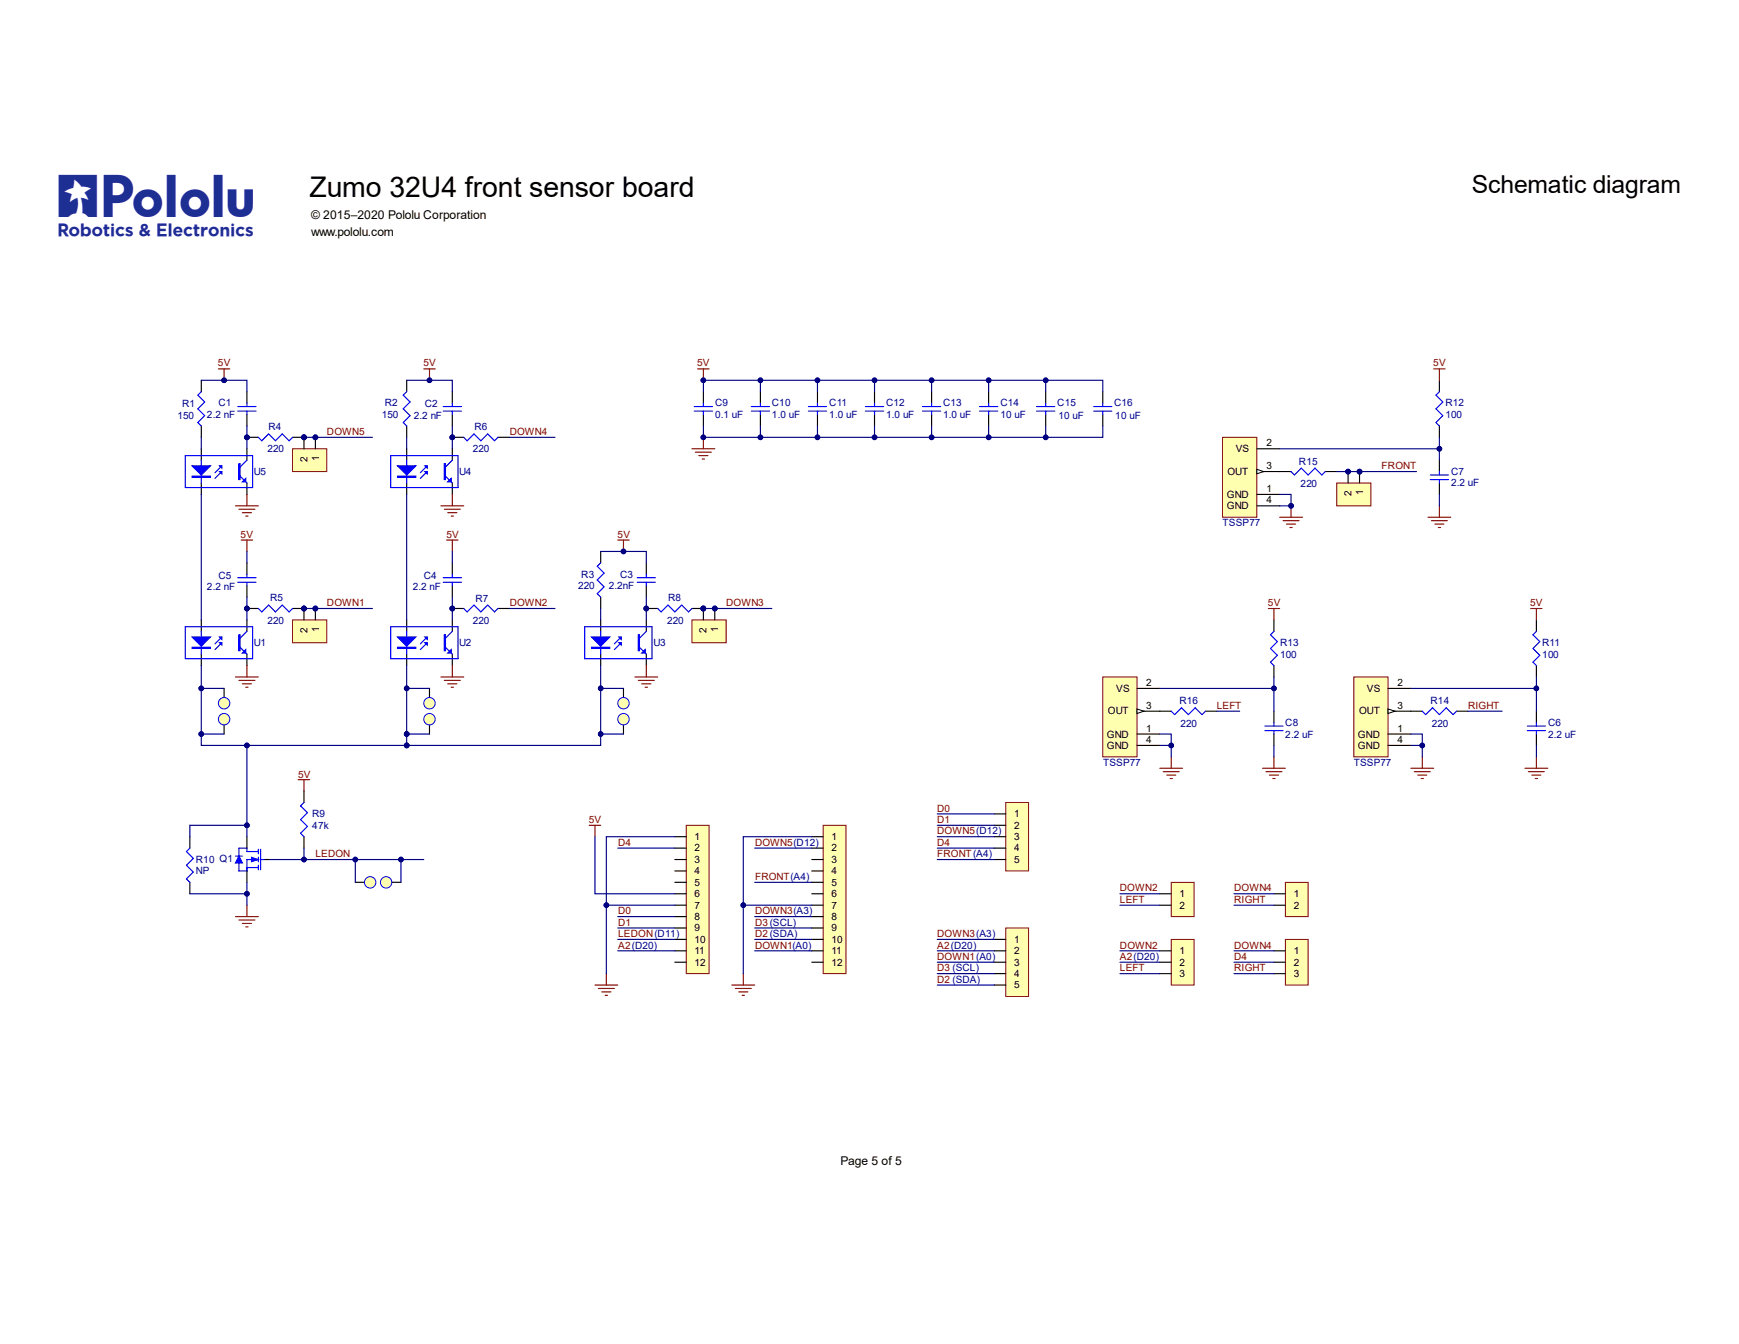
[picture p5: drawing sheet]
<svg xmlns="http://www.w3.org/2000/svg" width="279mm" height="216mm" viewBox="0 0 279 216" stroke-linecap="round" stroke-linejoin="round" font-family="sans-serif">
<defs><g id="words">
<text font-size="6.8" fill="#1e2f94" x="9.5" y="34.8">R</text>
<text font-size="4.6" x="49.7" y="31.7">Zumo 32U4 front sensor board</text>
<text font-size="4" x="236.5" y="30.9">Schematic diagram</text>
<g font-size="1.9">
<text x="50" y="35.2">© 2015–2020 Pololu Corporation</text>
<text x="50" y="37.9">www.pololu.com</text>
<text x="135" y="187.2">Page 5 of 5</text>
</g>
<g font-size="1.6" fill="#800000">
<text x="35" y="58.9">5V</text>
<text x="68" y="58.9">5V</text>
<text x="112" y="58.9">5V</text>
<text x="230.3" y="58.9">5V</text>
<text x="52.5" y="69.9">DOWN5</text>
<text x="81.9" y="69.9">DOWN4</text>
<text x="222" y="75.4">FRONT</text>
<text x="38.7" y="86.3">5V</text>
<text x="71.7" y="86.3">5V</text>
<text x="99.2" y="86.3">5V</text>
<text x="52.5" y="97.3">DOWN1</text>
<text x="81.9" y="97.3">DOWN2</text>
<text x="116.7" y="97.3">DOWN3</text>
<text x="203.7" y="97.3">5V</text>
<text x="245.8" y="97.3">5V</text>
<text x="195.5" y="113.9">LEFT</text>
<text x="235.9" y="113.9">RIGHT</text>
<text x="47.9" y="124.9">5V</text>
<text x="150.6" y="130.4">D0</text>
<text x="50.7" y="137.7">LEDON</text>
<text x="94.6" y="132.2">5V</text>
<text x="99.3" y="135.9">D4</text>
<text x="121.3" y="135.9">DOWN5(D12)</text>
<text x="150.6" y="134">DOWN5(D12)</text>
<text x="150.6" y="137.7">FRONT(A4)</text>
<text x="150.6" y="135.9">D4</text>
<text x="150.6" y="132.2">D1</text>
<text x="121.3" y="141.4">FRONT(A4)</text>
<text x="179.9" y="143.2">DOWN2</text>
<text x="198.3" y="143.2">DOWN4</text>
<text x="99.3" y="146.9">D0</text>
<text x="99.3" y="148.7">D1</text>
<text x="121.3" y="146.9">DOWN3(A3)</text>
<text x="121.3" y="148.7">D3 (SCL)</text>
<text x="179.9" y="145">LEFT</text>
<text x="198.3" y="145">RIGHT</text>
<text x="99.3" y="150.5">LEDON(D11)</text>
<text x="99.3" y="152.4">A2(D20)</text>
<text x="121.3" y="152.4">DOWN1(A0)</text>
<text x="121.3" y="150.5">D2 (SDA)</text>
<text x="150.6" y="150.5">DOWN3(A3)</text>
<text x="150.6" y="154.2">DOWN1(A0)</text>
<text x="150.6" y="152.4">A2(D20)</text>
<text x="179.9" y="152.4">DOWN2</text>
<text x="179.9" y="154.2">A2(D20)</text>
<text x="198.3" y="152.4">DOWN4</text>
<text x="198.3" y="154.2">D4</text>
<text x="150.6" y="157.9">D2 (SDA)</text>
<text x="150.6" y="156">D3 (SCL)</text>
<text x="179.9" y="156">LEFT</text>
<text x="198.3" y="156">RIGHT</text>
</g>
<g font-size="1.6" fill="#000080">
<text x="29.3" y="65.5">R1</text>
<text x="35.1" y="65.3">C1</text>
<text x="61.8" y="65.3">R2</text>
<text x="68.3" y="65.5">C2</text>
<text x="114.9" y="65.3">C9</text>
<text x="124" y="65.3">C10</text>
<text x="133.2" y="65.3">C11</text>
<text x="142.4" y="65.3">C12</text>
<text x="151.5" y="65.3">C13</text>
<text x="160.7" y="65.3">C14</text>
<text x="169.9" y="65.3">C15</text>
<text x="179" y="65.3">C16</text>
<text x="232.2" y="65.3">R12</text>
<text x="28.5" y="67.3">150</text>
<text x="33.2" y="67.1">2.2 nF</text>
<text x="43.1" y="69">R4</text>
<text x="61.3" y="67.1">150</text>
<text x="66.5" y="67.3">2.2 nF</text>
<text x="76.2" y="69">R6</text>
<text x="114.9" y="67.1">0.1 uF</text>
<text x="124" y="67.1">1.0 uF</text>
<text x="133.2" y="67.1">1.0 uF</text>
<text x="142.4" y="67.1">1.0 uF</text>
<text x="151.5" y="67.1">1.0 uF</text>
<text x="160.7" y="67.1">10 uF</text>
<text x="170" y="67.3">10 uF</text>
<text x="179.2" y="67.3">10 uF</text>
<text x="232.2" y="67.1">100</text>
<text x="40.8" y="76.3">U5</text>
<text x="43" y="72.6">220</text>
<text x="73.8" y="76.3">U4</text>
<text x="76" y="72.6">220</text>
<text x="208.7" y="74.7">R15</text>
<text x="233.2" y="76.3">C7</text>
<text x="209" y="78.3">220</text>
<text x="233.2" y="78.1">2.2 uF</text>
<text x="196.4" y="84.6">TSSP77</text>
<text x="33.2" y="94.8">2.2 nF</text>
<text x="35.1" y="92.9">C5</text>
<text x="66.3" y="94.8">2.2 nF</text>
<text x="68.1" y="92.9">C4</text>
<text x="92.9" y="94.6">220</text>
<text x="93.4" y="92.8">R3</text>
<text x="97.8" y="94.6">2.2nF</text>
<text x="99.7" y="92.8">C3</text>
<text x="43" y="100.3">220</text>
<text x="43.4" y="96.5">R5</text>
<text x="76" y="100.3">220</text>
<text x="76.4" y="96.7">R7</text>
<text x="107.2" y="100.3">220</text>
<text x="107.4" y="96.5">R8</text>
<text x="40.8" y="103.8">U1</text>
<text x="73.8" y="103.8">U2</text>
<text x="105" y="103.8">U3</text>
<text x="205.7" y="105.6">100</text>
<text x="205.7" y="103.8">R13</text>
<text x="247.8" y="105.6">100</text>
<text x="247.8" y="103.8">R11</text>
<text x="189.5" y="113.2">R16</text>
<text x="229.9" y="113.2">R14</text>
<text x="189.7" y="116.8">220</text>
<text x="206.5" y="118.5">2.2 uF</text>
<text x="206.5" y="116.6">C8</text>
<text x="230" y="116.8">220</text>
<text x="248.7" y="118.5">2.2 uF</text>
<text x="248.7" y="116.6">C6</text>
<text x="177.2" y="123.1">TSSP77</text>
<text x="217.5" y="123.1">TSSP77</text>
<text x="50.2" y="131.3">R9</text>
<text x="50.2" y="133.1">47k</text>
<text x="31.5" y="140.5">NP</text>
<text x="31.5" y="138.6">R10 Q1</text>
</g>
<g font-size="1.6">
<text x="203.5" y="71.7">2</text>
<text x="49.4" y="74.2" transform="rotate(-90 49.4 74.2)">2</text>
<text x="51.3" y="74" transform="rotate(-90 51.3 74)">1</text>
<text x="197.2" y="76.3">OUT</text>
<text x="198.6" y="72.6">VS</text>
<text x="203.5" y="75.4">3</text>
<text x="197.1" y="80">GND</text>
<text x="197.1" y="81.8">GND</text>
<text x="203.5" y="79.1">1</text>
<text x="203.5" y="80.8">4</text>
<text x="217.2" y="79.7" transform="rotate(-90 217.2 79.7)">2</text>
<text x="219" y="79.5" transform="rotate(-90 219 79.5)">1</text>
<text x="49.4" y="101.7" transform="rotate(-90 49.4 101.7)">2</text>
<text x="51.3" y="101.5" transform="rotate(-90 51.3 101.5)">1</text>
<text x="113.5" y="101.7" transform="rotate(-90 113.5 101.7)">2</text>
<text x="115.4" y="101.5" transform="rotate(-90 115.4 101.5)">1</text>
<text x="179.3" y="111.1">VS</text>
<text x="184.2" y="110.2">2</text>
<text x="184.2" y="113.9">3</text>
<text x="219.6" y="111.1">VS</text>
<text x="224.5" y="110.2">2</text>
<text x="224.5" y="113.9">3</text>
<text x="177.8" y="118.5">GND</text>
<text x="178" y="114.8">OUT</text>
<text x="184.2" y="117.6">1</text>
<text x="184.2" y="119.4">4</text>
<text x="218.2" y="118.5">GND</text>
<text x="218.4" y="114.8">OUT</text>
<text x="224.5" y="117.6">1</text>
<text x="224.5" y="119.4">4</text>
<text x="177.8" y="120.3">GND</text>
<text x="218.2" y="120.3">GND</text>
<text x="162.9" y="131.3">1</text>
<text x="111.6" y="135">1</text>
<text x="111.6" y="136.8">2</text>
<text x="133.6" y="135">1</text>
<text x="133.6" y="136.8">2</text>
<text x="162.9" y="133.1">2</text>
<text x="162.9" y="136.8">4</text>
<text x="162.9" y="135">3</text>
<text x="111.6" y="140.5">4</text>
<text x="111.6" y="138.6">3</text>
<text x="111.6" y="142.3">5</text>
<text x="133.6" y="140.5">4</text>
<text x="133.6" y="138.6">3</text>
<text x="133.6" y="142.3">5</text>
<text x="162.9" y="138.6">5</text>
<text x="111.6" y="144.1">6</text>
<text x="111.6" y="146">7</text>
<text x="111.6" y="147.8">8</text>
<text x="111.6" y="149.6">9</text>
<text x="133.6" y="144.1">6</text>
<text x="133.6" y="146">7</text>
<text x="133.6" y="147.8">8</text>
<text x="133.6" y="149.6">9</text>
<text x="189.5" y="144.1">1</text>
<text x="189.5" y="146">2</text>
<text x="207.9" y="144.1">1</text>
<text x="207.9" y="146">2</text>
<text x="111.6" y="151.5">10</text>
<text x="111.6" y="153.2">11</text>
<text x="111.6" y="155.1">12</text>
<text x="133.6" y="151.5">10</text>
<text x="133.6" y="153.2">11</text>
<text x="133.6" y="155.1">12</text>
<text x="162.9" y="151.5">1</text>
<text x="162.9" y="153.2">2</text>
<text x="162.9" y="155.1">3</text>
<text x="189.5" y="153.2">1</text>
<text x="189.5" y="155.1">2</text>
<text x="207.9" y="153.2">1</text>
<text x="207.9" y="155.1">2</text>
<text x="162.9" y="157">4</text>
<text x="162.9" y="158.7">5</text>
<text x="189.5" y="157">3</text>
<text x="207.9" y="157">3</text>
</g>
</g></defs>
<path d="M32.3 61.1v1.8M32.3 68.4v1.9M39.7 62.9v1.9M39.7 66.6v1.8" fill="none" stroke="#000" stroke-width=".19"/>
<path d="M32.3 62.9l-.5 .6 1.1 1.1-1.1 1.1 1.1 1.1-1.1 1.1 .5 .5M38.2 65.3h2.9M38.2 66h2.9M39.7 64.8v.5M39.7 66v.6" fill="none" stroke="#00f" stroke-width=".19"/>
<path d="M35.1 59.3h1.8M36 59.3v1.8" fill="none" stroke="#800000" stroke-width=".19"/>
<circle cx="36" cy="61.1" r=".37" fill="#000080"/>
<circle cx="36" cy="61.1" r=".37" fill="none" stroke="#000080" stroke-width=".16"/>
<circle cx="48.8" cy="70.3" r=".37" fill="#000080"/>
<circle cx="48.8" cy="70.3" r=".37" fill="none" stroke="#000080" stroke-width=".16"/>
<circle cx="39.7" cy="70.3" r=".37" fill="#000080"/>
<circle cx="39.7" cy="70.3" r=".37" fill="none" stroke="#000080" stroke-width=".16"/>
<path d="M47 70.3h1.8" fill="none" stroke="#000" stroke-width=".19"/>
<circle cx="48.8" cy="70.3" r=".37" fill="#000080"/>
<circle cx="48.8" cy="70.3" r=".37" fill="none" stroke="#000080" stroke-width=".16"/>
<path d="M39.7 70.3h1.8" fill="none" stroke="#000" stroke-width=".19"/>
<circle cx="39.7" cy="70.3" r=".37" fill="#000080"/>
<circle cx="39.7" cy="70.3" r=".37" fill="none" stroke="#000080" stroke-width=".16"/>
<path d="M29.8 73.2h10.8v5.1h-10.8zM32.3 73.9v3.7M35.6 75.8l-1.1 1.1M35.6 74.8l-1.1 1.1M38.4 76.3l1.3 1.3M39.7 73.9l-1.1 1.1M41.5 70.3l.6 .5 1.1-1.1 1.1 1.1 1.1-1.1 1.1 1.1 .5-.5" fill="none" stroke="#00f" stroke-width=".19"/>
<path d="M32.3 72.1v1.8M32.3 77.6v1.8M39.7 72.1v1.8M39.7 77.6v1.8" fill="none" stroke="#000" stroke-width=".19"/>
<path d="M30.9 74.8h2.9l-1.5 1.5z" fill="#00f"/>
<path d="M30.9 74.8h2.9l-1.5 1.5zM30.9 76.5h2.9v.2h-2.9z" fill="none" stroke="#00f" stroke-width=".19"/>
<path d="M30.9 76.6h2.9" fill="none" stroke="#00f" stroke-width=".18"/>
<path d="M35.3 74.8h.3v.4z" fill="#00f"/>
<path d="M35.3 74.8h.3v.4z" fill="none" stroke="#00f" stroke-width=".19"/>
<path d="M35.3 75.8h.3v.3z" fill="#00f"/>
<path d="M35.3 75.8h.3v.3zM38.4 74.5h.2v2.5h-.2zM38.5 74.5v2.5" fill="none" stroke="#00f" stroke-width=".19"/>
<path d="M39.5 76.9v.5h-.6z" fill="#00f"/>
<path d="M39.5 76.9v.5h-.6zM39.7 139.4h1.8M39.7 138.1h1.8M39.7 136.2v.6h1.8M41.5 136.4v.8M41.5 137.7v.7M41.5 139v.7M41.9 138.1h.5M41.9 136.4v3.3" fill="none" stroke="#00f" stroke-width=".19"/>
<path d="M37.8 147.2h3.7M38.4 147.8h2.6M38.9 148.3h1.5M39.5 148.9h.4M39.7 145.4v1.8" fill="none" stroke="#800000" stroke-width=".19"/>
<path d="M42.4 138.1h.9" fill="none" stroke="#000" stroke-width=".19"/>
<path d="M40.4 137.7l1.1 .4-1.1 .3z" fill="#00f"/>
<path d="M40.4 137.7l1.1 .4-1.1 .3z" fill="none" stroke="#00f" stroke-width=".16"/>
<path d="M39.7 138.1v1.8" fill="none" stroke="#00f" stroke-width=".19"/>
<path d="M38.4 137.5l.5 1.1h-1.1z" fill="#00f"/>
<path d="M38.2 92.8h2.9M38.2 93.5h2.9M39.7 92.3v.5M39.7 93.5v.6M30.5 136.2l-.5 .6 1.1 1.1-1.1 1.1 1.1 1.1-1.1 1.1 .5 .5M37.8 137.5h1.1M38.4 137.5l.5 1.1h-1.1zM38.4 138.6v1.3h1.3M39.7 136.2h-1.3v1.3M48.8 128.9l-.5 .6 1.1 1.1-1.1 1.1 1.1 1.1-1.1 1.1 .5 .5" fill="none" stroke="#00f" stroke-width=".19"/>
<path d="M39.7 90.4v1.9M39.7 94.1v1.8M30.5 134.4v1.8M39.7 134.4v1.8M39.7 139.9v1.8M48.8 127.1v1.8M48.8 134.4v1.8M30.5 141.7v1.9" fill="none" stroke="#000" stroke-width=".19"/>
<path d="M39.7 79.4v1.9M37.8 81.3h3.7M38.4 81.8h2.6M38.8 86.8h1.8M38.9 82.4h1.5M39.5 82.9h.4M39.7 86.8v1.8M47.9 125.2h1.9M48.8 125.2v1.9" fill="none" stroke="#800000" stroke-width=".19"/>
<circle cx="48.8" cy="97.8" r=".37" fill="#000080"/>
<circle cx="48.8" cy="97.8" r=".37" fill="none" stroke="#000080" stroke-width=".16"/>
<circle cx="39.7" cy="97.8" r=".37" fill="#000080"/>
<circle cx="39.7" cy="97.8" r=".37" fill="none" stroke="#000080" stroke-width=".16"/>
<path d="M47 97.7h1.8" fill="none" stroke="#000" stroke-width=".19"/>
<circle cx="48.8" cy="97.8" r=".37" fill="#000080"/>
<circle cx="48.8" cy="97.8" r=".37" fill="none" stroke="#000080" stroke-width=".16"/>
<path d="M39.7 97.7h1.8" fill="none" stroke="#000" stroke-width=".19"/>
<circle cx="39.7" cy="97.8" r=".37" fill="#000080"/>
<circle cx="39.7" cy="97.8" r=".37" fill="none" stroke="#000080" stroke-width=".16"/>
<path d="M41.5 97.7l.6 .6 1.1-1.1 1.1 1.1 1.1-1.1 1.1 1.1 .5-.6M29.8 100.7h10.8v5.1h-10.8zM32.3 101.4v3.7M35.6 103.3l-1.1 1.1M35.6 102.3l-1.1 1.1M38.4 103.8l1.3 1.3M39.7 101.4l-1.1 1.1" fill="none" stroke="#00f" stroke-width=".19"/>
<path d="M32.3 99.6v1.8M39.7 99.6v1.8M32.3 105.1v1.8M39.7 105.1v1.8" fill="none" stroke="#000" stroke-width=".19"/>
<path d="M30.9 102.3h2.9l-1.5 1.5z" fill="#00f"/>
<path d="M30.9 102.3h2.9l-1.5 1.5zM30.9 104h2.9v.2h-2.9z" fill="none" stroke="#00f" stroke-width=".19"/>
<path d="M30.9 104.1h2.9" fill="none" stroke="#00f" stroke-width=".18"/>
<path d="M35.3 102.3h.3v.4z" fill="#00f"/>
<path d="M35.3 102.3h.3v.4z" fill="none" stroke="#00f" stroke-width=".19"/>
<path d="M35.3 103.3h.3v.3z" fill="#00f"/>
<path d="M35.3 103.3h.3v.3zM38.4 102h.2v2.5h-.2zM38.5 102v2.5" fill="none" stroke="#00f" stroke-width=".19"/>
<path d="M39.5 104.4v.5h-.6z" fill="#00f"/>
<path d="M65.3 62.9l-.5 .6 1.1 1.1-1.1 1.1 1.1 1.1-1.1 1.1 .5 .5M71.2 65.3h2.9M71.2 66h2.9M72.7 64.8v.5M72.7 66v.6M39.5 104.4v.5h-.6z" fill="none" stroke="#00f" stroke-width=".19"/>
<path d="M68.1 59.3h1.8M69 59.3v1.8M37.8 108.7h3.7M38.4 109.3h2.6M38.9 109.8h1.5M39.5 110.4h.4M39.7 106.9v1.8" fill="none" stroke="#800000" stroke-width=".19"/>
<path d="M246.8 99.6v1.8M246.8 106.9v1.8M246.8 114.2v1.9M246.8 117.9v1.8" fill="none" stroke="#000" stroke-width=".18"/>
<path d="M245.4 116.6h2.9M245.4 117.4h2.9M246.8 101.4l-.5 .6 1.1 1.1-1.1 1.1 1.1 1.1-1.1 1.1 .5 .5M246.8 116.1v.5M246.8 117.4v.5" fill="none" stroke="#00f" stroke-width=".18"/>
<path d="M245.9 97.8h1.9M246.8 97.8v1.8M226.7 123.4h3.6M227.2 124h2.6M227.8 124.5h1.4M228.3 125.1h.4M228.5 121.6v1.8M245 123.4h3.7M245.6 124h2.5M246.1 124.5h1.5M246.7 125.1h.3M246.8 121.6v1.8" fill="none" stroke="#800000" stroke-width=".18"/>
<path d="M65.3 61.1v1.8M65.3 68.4v1.9M72.7 62.9v1.9M72.7 66.6v1.8" fill="none" stroke="#000" stroke-width=".19"/>
<circle cx="69" cy="61.1" r=".37" fill="#000080"/>
<circle cx="69" cy="61.1" r=".37" fill="none" stroke="#000080" stroke-width=".16"/>
<circle cx="72.7" cy="70.3" r=".37" fill="#000080"/>
<circle cx="72.7" cy="70.3" r=".37" fill="none" stroke="#000080" stroke-width=".16"/>
<path d="M72.7 70.3h1.8M80 70.3h1.8" fill="none" stroke="#000" stroke-width=".19"/>
<circle cx="72.7" cy="70.3" r=".37" fill="#000080"/>
<circle cx="72.7" cy="70.3" r=".37" fill="none" stroke="#000080" stroke-width=".16"/>
<path d="M62.8 73.2h10.8v5.1h-10.8zM65.3 73.9v3.7M68.6 75.8l-1.1 1.1M68.6 74.8l-1.1 1.1M71.4 76.3l1.3 1.3M72.7 73.9l-1.1 1.1M74.5 70.3l.6 .5 1.1-1.1 1.1 1.1 1.1-1.1 1.1 1.1 .5-.5" fill="none" stroke="#00f" stroke-width=".19"/>
<path d="M65.3 72.1v1.8M65.3 77.6v1.8M72.7 72.1v1.8M72.7 77.6v1.8" fill="none" stroke="#000" stroke-width=".19"/>
<path d="M63.9 74.8h2.9l-1.5 1.5z" fill="#00f"/>
<path d="M63.9 74.8h2.9l-1.5 1.5zM63.9 76.5h2.9v.2h-2.9z" fill="none" stroke="#00f" stroke-width=".19"/>
<path d="M63.9 76.6h2.9" fill="none" stroke="#00f" stroke-width=".18"/>
<path d="M68.3 74.8h.3v.4z" fill="#00f"/>
<path d="M68.3 74.8h.3v.4z" fill="none" stroke="#00f" stroke-width=".19"/>
<path d="M68.3 75.8h.3v.3z" fill="#00f"/>
<path d="M68.3 75.8h.3v.3zM71.4 74.5h.2v2.5h-.2z" fill="none" stroke="#00f" stroke-width=".19"/>
<path d="M71.5 74.5v2.5" fill="none" stroke="#00f" stroke-width=".18"/>
<path d="M71.9 77.4l.6-.5v.5z" fill="#00f"/>
<path d="M72.5 76.9v.5h-.6zM71.2 92.8h2.9M71.2 93.5h2.9M72.7 92.3v.5M72.7 93.5v.6" fill="none" stroke="#00f" stroke-width=".19"/>
<path d="M72.7 79.4v1.9M70.8 81.3h3.7M71.4 81.8h2.6M71.8 86.8h1.8M71.9 82.4h1.5M72.5 82.9h.4M72.7 86.8v1.8" fill="none" stroke="#800000" stroke-width=".19"/>
<path d="M72.7 90.4v1.9M72.7 94.1v1.8" fill="none" stroke="#000" stroke-width=".19"/>
<circle cx="72.7" cy="97.8" r=".37" fill="#000080"/>
<circle cx="72.7" cy="97.8" r=".37" fill="none" stroke="#000080" stroke-width=".16"/>
<path d="M72.7 97.7h1.8M80 97.7h1.8" fill="none" stroke="#000" stroke-width=".19"/>
<circle cx="72.7" cy="97.8" r=".37" fill="#000080"/>
<circle cx="72.7" cy="97.8" r=".37" fill="none" stroke="#000080" stroke-width=".16"/>
<path d="M74.5 97.7l.6 .6 1.1-1.1 1.1 1.1 1.1-1.1 1.1 1.1 .5-.6M62.8 100.7h10.8v5.1h-10.8zM65.3 101.4v3.7M68.6 103.3l-1.1 1.1M68.6 102.3l-1.1 1.1M71.4 103.8l1.3 1.3M72.7 101.4l-1.1 1.1" fill="none" stroke="#00f" stroke-width=".19"/>
<path d="M65.3 99.6v1.8M72.7 99.6v1.8M65.3 105.1v1.8M72.7 105.1v1.8" fill="none" stroke="#000" stroke-width=".19"/>
<path d="M63.9 102.3h2.9l-1.5 1.5z" fill="#00f"/>
<path d="M63.9 102.3h2.9l-1.5 1.5zM63.9 104h2.9v.2h-2.9z" fill="none" stroke="#00f" stroke-width=".19"/>
<path d="M63.9 104.1h2.9" fill="none" stroke="#00f" stroke-width=".18"/>
<path d="M68.3 102.3h.3v.4z" fill="#00f"/>
<path d="M68.3 102.3h.3v.4z" fill="none" stroke="#00f" stroke-width=".19"/>
<path d="M68.3 103.3h.3v.3z" fill="#00f"/>
<path d="M68.3 103.3h.3v.3zM71.4 102h.2v2.5h-.2z" fill="none" stroke="#00f" stroke-width=".19"/>
<path d="M71.5 102v2.5" fill="none" stroke="#00f" stroke-width=".18"/>
<path d="M71.9 104.9l.6-.5v.5z" fill="#00f"/>
<path d="M96.5 90.4l-.5 .6 1.1 1.1-1.1 1.1 1.1 1.1-1.1 1.1 .5 .5M102.4 92.8h2.9M102.4 93.5h2.9M103.8 92.3v.5M103.8 93.5v.6M72.5 104.4v.5h-.6z" fill="none" stroke="#00f" stroke-width=".19"/>
<path d="M99.3 86.8h1.8M100.2 86.8v1.8M70.8 108.7h3.7M71.4 109.3h2.6M71.9 109.8h1.5M72.5 110.4h.4M72.7 106.9v1.8" fill="none" stroke="#800000" stroke-width=".19"/>
<path d="M96.5 88.6v1.8M96.5 95.9v1.8M103.8 90.4v1.9M103.8 94.1v1.8" fill="none" stroke="#000" stroke-width=".19"/>
<circle cx="100.2" cy="88.6" r=".37" fill="#000080"/>
<circle cx="100.2" cy="88.6" r=".37" fill="none" stroke="#000080" stroke-width=".16"/>
<circle cx="113" cy="97.8" r=".37" fill="#000080"/>
<circle cx="113" cy="97.8" r=".37" fill="none" stroke="#000080" stroke-width=".16"/>
<circle cx="103.8" cy="97.8" r=".37" fill="#000080"/>
<circle cx="103.8" cy="97.8" r=".37" fill="none" stroke="#000080" stroke-width=".16"/>
<path d="M111.2 97.7h1.8" fill="none" stroke="#000" stroke-width=".19"/>
<circle cx="113" cy="97.8" r=".37" fill="#000080"/>
<circle cx="113" cy="97.8" r=".37" fill="none" stroke="#000080" stroke-width=".16"/>
<path d="M103.8 97.7h1.9" fill="none" stroke="#000" stroke-width=".19"/>
<circle cx="103.8" cy="97.8" r=".37" fill="#000080"/>
<circle cx="103.8" cy="97.8" r=".37" fill="none" stroke="#000080" stroke-width=".16"/>
<path d="M105.7 97.7l.5 .6 1.1-1.1 1.1 1.1 1.1-1.1 1.1 1.1 .6-.6M93.9 100.7h10.9v5.1h-10.9zM96.5 101.4v3.7M99.8 103.3l-1.1 1.1M99.8 102.3l-1.1 1.1M102.6 103.8l1.2 1.3M103.8 101.4l-1.1 1.1" fill="none" stroke="#00f" stroke-width=".19"/>
<path d="M96.5 99.6v1.8M103.8 99.6v1.8M96.5 105.1v1.8M103.8 105.1v1.8" fill="none" stroke="#000" stroke-width=".19"/>
<path d="M95 102.3h3l-1.5 1.5z" fill="#00f"/>
<path d="M95 102.3h3l-1.5 1.5zM95 104h3v.2h-3z" fill="none" stroke="#00f" stroke-width=".19"/>
<path d="M95 104.1h3" fill="none" stroke="#00f" stroke-width=".18"/>
<path d="M99.4 102.3h.4v.4z" fill="#00f"/>
<path d="M99.4 102.3h.4v.4z" fill="none" stroke="#00f" stroke-width=".19"/>
<path d="M99.4 103.3h.4v.3z" fill="#00f"/>
<path d="M99.4 103.3h.4v.3zM102.6 102h.1v2.5h-.1zM102.6 102v2.5" fill="none" stroke="#00f" stroke-width=".19"/>
<path d="M103.1 104.9l.6-.5v.5z" fill="#00f"/>
<path d="M103.1 104.9l.6-.5v.5z" fill="none" stroke="#00f" stroke-width=".19"/>
<path d="M102 108.7h3.7M102.6 109.3h2.5M103.1 109.8h1.5M103.7 110.4h.3M103.8 106.9v1.8" fill="none" stroke="#800000" stroke-width=".19"/>
<path d="M196.4 70.3h5.5v12.8h-5.5z" fill-rule="evenodd" fill="#ffffb0"/>
<path d="M196.4 70.3h5.5v12.8h-5.5z" fill="none" stroke="#800000" stroke-width=".16"/>
<path d="M201.9 79.4h3.7M201.9 72.1h3.7M201.9 75.8h3.7" fill="none" stroke="#000" stroke-width=".18"/>
<path d="M201.9 75.4l1.1 .4-1.1 .3z" fill="#f8fcff"/>
<path d="M201.9 75.4l1.1 .4-1.1 .3z" fill="none" stroke="#000" stroke-width=".16"/>
<path d="M231.3 61.1v1.8M231.3 68.4v1.9M201.9 81.3h3.7" fill="none" stroke="#000" stroke-width=".18"/>
<path d="M231.3 62.9l-.6 .6 1.1 1.1-1.1 1.1 1.1 1.1-1.1 1.1 .6 .5" fill="none" stroke="#00f" stroke-width=".18"/>
<path d="M205.6 83.1h3.7M206.1 83.6h2.6M206.7 84.2h1.5M207.2 84.7h.4M207.4 81.3v1.8" fill="none" stroke="#800000" stroke-width=".18"/>
<circle cx="207.4" cy="81.3" r=".36" fill="#000080"/>
<circle cx="207.4" cy="81.3" r=".36" fill="none" stroke="#000080" stroke-width=".16"/>
<g fill="none" stroke="#800000" stroke-width=".18">
<path d="M230.3 59.3h1.9M231.3 59.3v1.8M203.8 97.8h1.8M204.7 97.8v1.8M229.4 83.1h3.7M230 83.6h2.5M230.5 84.2h1.5M231.1 84.7h.3M231.3 81.3v1.8M186.3 123.4h3.7M186.9 124h2.6M187.5 124.5h1.4"/>
<path d="M188 125.1h.4M188.2 121.6v1.8M202.8 123.4h3.7M203.4 124h2.6M203.9 124.5h1.5M204.5 125.1h.4M204.7 121.6v1.8"/>
</g>
<path d="M231.3 73.9v1.9M231.3 77.6v1.8M204.7 99.6v1.8M204.7 106.9v1.8M204.7 114.2v1.9M204.7 117.9v1.8" fill="none" stroke="#000" stroke-width=".18"/>
<path d="M229.8 76.3h2.9M229.8 77h2.9M231.3 75.8v.5M231.3 77v.6M203.2 116.6h2.9M203.2 117.4h2.9M204.7 101.4l-.6 .6 1.1 1.1-1.1 1.1 1.1 1.1-1.1 1.1 .6 .5M204.7 116.1v.5M204.7 117.4v.5" fill="none" stroke="#00f" stroke-width=".18"/>
<path d="M206.5 150.9h3.7v7.3h-3.7z" fill-rule="evenodd" fill="#ffffb0"/>
<path d="M206.5 150.9h3.7v7.3h-3.7z" fill="none" stroke="#800000" stroke-width=".16"/>
<path d="M204.7 152.7h1.8M204.7 154.6h1.8M204.7 156.4h1.8" fill="none" stroke="#000" stroke-width=".18"/>
<path d="M188.2 150.9h3.6v7.3h-3.6z" fill-rule="evenodd" fill="#ffffb0"/>
<path d="M188.2 150.9h3.6v7.3h-3.6z" fill="none" stroke="#800000" stroke-width=".16"/>
<path d="M186.3 152.7h1.9M186.3 154.6h1.9M186.3 156.4h1.9" fill="none" stroke="#000" stroke-width=".18"/>
<path d="M117.6 158.2h3.7M118.1 158.8h2.6M118.7 159.3h1.5M119.2 159.9h.4M119.4 156.4v1.8" fill="none" stroke="#800000" stroke-width=".19"/>
<path d="M110.3 132.6h3.6v23.8h-3.6z" fill-rule="evenodd" fill="#ffffb0"/>
<path d="M110.3 132.6h3.6v23.8h-3.6z" fill="none" stroke="#800000" stroke-width=".16"/>
<path d="M108.4 134.4h1.9M108.4 136.2h1.9M108.4 139.9h1.9M108.4 138.1h1.9M108.4 141.7h1.9M108.4 143.6h1.9M108.4 145.4h1.9M108.4 147.2h1.9M108.4 149.1h1.9M108.4 150.9h1.9M108.4 152.7h1.9M108.4 154.6h1.9" fill="none" stroke="#000" stroke-width=".19"/>
<path d="M132.3 132.6h3.6v23.8h-3.6z" fill-rule="evenodd" fill="#ffffb0"/>
<path d="M132.3 132.6h3.6v23.8h-3.6z" fill="none" stroke="#800000" stroke-width=".16"/>
<path d="M130.4 134.4h1.9M130.4 136.2h1.9M130.4 139.9h1.9M130.4 138.1h1.9M130.4 141.7h1.9M130.4 143.6h1.9M130.4 145.4h1.9M130.4 147.2h1.9M130.4 149.1h1.9M130.4 150.9h1.9M130.4 152.7h1.9M130.4 154.6h1.9" fill="none" stroke="#000" stroke-width=".19"/>
<circle cx="50.7" cy="70.3" r=".37" fill="#000080"/>
<circle cx="50.7" cy="70.3" r=".37" fill="none" stroke="#000080" stroke-width=".16"/>
<circle cx="48.8" cy="70.3" r=".37" fill="#000080"/>
<circle cx="48.8" cy="70.3" r=".37" fill="none" stroke="#000080" stroke-width=".16"/>
<path d="M47 72.1h5.5v3.7h-5.5z" fill-rule="evenodd" fill="#ffffb0"/>
<path d="M47 72.1h5.5v3.7h-5.5z" fill="none" stroke="#800000" stroke-width=".16"/>
<path d="M50.7 70.3v1.8" fill="none" stroke="#000" stroke-width=".19"/>
<circle cx="50.7" cy="70.3" r=".37" fill="#000080"/>
<circle cx="50.7" cy="70.3" r=".37" fill="none" stroke="#000080" stroke-width=".16"/>
<path d="M48.8 70.3v1.8" fill="none" stroke="#000" stroke-width=".19"/>
<circle cx="48.8" cy="70.3" r=".37" fill="#000080"/>
<circle cx="48.8" cy="70.3" r=".37" fill="none" stroke="#000080" stroke-width=".16"/>
<circle cx="50.7" cy="97.8" r=".37" fill="#000080"/>
<circle cx="50.7" cy="97.8" r=".37" fill="none" stroke="#000080" stroke-width=".16"/>
<circle cx="48.8" cy="97.8" r=".37" fill="#000080"/>
<circle cx="48.8" cy="97.8" r=".37" fill="none" stroke="#000080" stroke-width=".16"/>
<path d="M47 99.6h5.5v3.7h-5.5z" fill-rule="evenodd" fill="#ffffb0"/>
<path d="M47 99.6h5.5v3.7h-5.5z" fill="none" stroke="#800000" stroke-width=".16"/>
<path d="M50.7 97.7v1.9" fill="none" stroke="#000" stroke-width=".19"/>
<circle cx="50.7" cy="97.8" r=".37" fill="#000080"/>
<circle cx="50.7" cy="97.8" r=".37" fill="none" stroke="#000080" stroke-width=".16"/>
<path d="M48.8 97.7v1.9" fill="none" stroke="#000" stroke-width=".19"/>
<circle cx="48.8" cy="97.8" r=".37" fill="#000080"/>
<circle cx="48.8" cy="97.8" r=".37" fill="none" stroke="#000080" stroke-width=".16"/>
<circle cx="114.8" cy="97.8" r=".37" fill="#000080"/>
<circle cx="114.8" cy="97.8" r=".37" fill="none" stroke="#000080" stroke-width=".16"/>
<circle cx="113" cy="97.8" r=".37" fill="#000080"/>
<circle cx="113" cy="97.8" r=".37" fill="none" stroke="#000080" stroke-width=".16"/>
<path d="M111.2 99.6h5.5v3.7h-5.5z" fill-rule="evenodd" fill="#ffffb0"/>
<path d="M111.2 99.6h5.5v3.7h-5.5z" fill="none" stroke="#800000" stroke-width=".16"/>
<path d="M114.8 97.7v1.9" fill="none" stroke="#000" stroke-width=".19"/>
<circle cx="114.8" cy="97.8" r=".37" fill="#000080"/>
<circle cx="114.8" cy="97.8" r=".37" fill="none" stroke="#000080" stroke-width=".16"/>
<path d="M113 97.7v1.9" fill="none" stroke="#000" stroke-width=".19"/>
<circle cx="113" cy="97.8" r=".37" fill="#000080"/>
<circle cx="113" cy="97.8" r=".37" fill="none" stroke="#000080" stroke-width=".16"/>
<circle cx="218.4" cy="75.8" r=".37" fill="#000080"/>
<circle cx="218.4" cy="75.8" r=".37" fill="none" stroke="#000080" stroke-width=".16"/>
<circle cx="216.6" cy="75.8" r=".37" fill="#000080"/>
<circle cx="216.6" cy="75.8" r=".37" fill="none" stroke="#000080" stroke-width=".16"/>
<path d="M214.8 77.6h5.5v3.7h-5.5z" fill-rule="evenodd" fill="#ffffb0"/>
<path d="M214.8 77.6h5.5v3.7h-5.5z" fill="none" stroke="#800000" stroke-width=".16"/>
<path d="M218.4 75.8v1.8" fill="none" stroke="#000" stroke-width=".18"/>
<circle cx="218.4" cy="75.8" r=".37" fill="#000080"/>
<circle cx="218.4" cy="75.8" r=".37" fill="none" stroke="#000080" stroke-width=".16"/>
<path d="M216.6 75.8v1.8" fill="none" stroke="#000" stroke-width=".18"/>
<circle cx="216.6" cy="75.8" r=".37" fill="#000080"/>
<circle cx="216.6" cy="75.8" r=".37" fill="none" stroke="#000080" stroke-width=".16"/>
<path d="M36 110.6v1.8M36 116.1v1.8" fill="none" stroke="#000" stroke-width=".19"/>
<circle cx="36" cy="115.5" r=".92" fill="#ffffb0"/>
<circle cx="36" cy="115.5" r=".92" fill="none" stroke="#00f" stroke-width=".16"/>
<circle cx="36" cy="113" r=".92" fill="#ffffb0"/>
<circle cx="36" cy="113" r=".92" fill="none" stroke="#00f" stroke-width=".16"/>
<path d="M69 110.6v1.8M69 116.1v1.8" fill="none" stroke="#000" stroke-width=".19"/>
<circle cx="69" cy="115.5" r=".92" fill="#ffffb0"/>
<circle cx="69" cy="115.5" r=".92" fill="none" stroke="#00f" stroke-width=".16"/>
<circle cx="69" cy="113" r=".92" fill="#ffffb0"/>
<circle cx="69" cy="113" r=".92" fill="none" stroke="#00f" stroke-width=".16"/>
<path d="M100.2 110.6v1.8M100.2 116.1v1.8" fill="none" stroke="#000" stroke-width=".19"/>
<circle cx="100.2" cy="115.5" r=".92" fill="#ffffb0"/>
<circle cx="100.2" cy="115.5" r=".92" fill="none" stroke="#00f" stroke-width=".16"/>
<circle cx="100.2" cy="113" r=".92" fill="#ffffb0"/>
<circle cx="100.2" cy="113" r=".92" fill="none" stroke="#00f" stroke-width=".16"/>
<path d="M95.6 158.2h3.7M96.1 158.8h2.6M96.7 159.3h1.5M97.2 159.9h.4M97.4 156.4v1.8" fill="none" stroke="#800000" stroke-width=".19"/>
<path d="M161.6 128.9h3.7v11h-3.7z" fill-rule="evenodd" fill="#ffffb0"/>
<path d="M161.6 128.9h3.7v11h-3.7z" fill="none" stroke="#800000" stroke-width=".16"/>
<path d="M159.8 130.7h1.8M159.8 132.6h1.8M159.8 136.2h1.8M159.8 134.4h1.8M159.8 138.1h1.8" fill="none" stroke="#000" stroke-width=".19"/>
<path d="M161.6 149.1h3.7v11h-3.7z" fill-rule="evenodd" fill="#ffffb0"/>
<path d="M161.6 149.1h3.7v11h-3.7z" fill="none" stroke="#800000" stroke-width=".16"/>
<path d="M113 62.9v1.9M113 66.6v1.8M122.2 62.9v1.9M122.2 66.6v1.8M159.8 150.9h1.8M159.8 152.7h1.8M159.8 156.4h1.8M159.8 154.6h1.8M159.8 158.2h1.8" fill="none" stroke="#000" stroke-width=".19"/>
<path d="M112.1 59.3h1.8M113 59.3v1.8M94.7 132.6h1.8M95.6 132.6v1.8" fill="none" stroke="#800000" stroke-width=".19"/>
<path d="M111.5 65.3h3M111.5 66h3M113 64.8v.5M113 66v.6M120.7 65.3h2.9M120.7 66h2.9M122.2 64.8v.5M122.2 66v.6" fill="none" stroke="#00f" stroke-width=".19"/>
<circle cx="113" cy="61.1" r=".37" fill="#000080"/>
<circle cx="113" cy="61.1" r=".37" fill="none" stroke="#000080" stroke-width=".16"/>
<path d="M111.2 72.1h3.6M111.7 72.6h2.6M112.3 73.2h1.4M112.8 73.7h.4M113 70.3v1.8" fill="none" stroke="#800000" stroke-width=".19"/>
<circle cx="113" cy="70.3" r=".37" fill="#000080"/>
<circle cx="113" cy="70.3" r=".37" fill="none" stroke="#000080" stroke-width=".16"/>
<path d="M57.1 141.7h1.8M62.6 141.7h1.8" fill="none" stroke="#000" stroke-width=".19"/>
<circle cx="62" cy="141.7" r=".92" fill="#ffffb0"/>
<circle cx="62" cy="141.7" r=".92" fill="none" stroke="#00f" stroke-width=".16"/>
<circle cx="59.5" cy="141.7" r=".92" fill="#ffffb0"/>
<circle cx="59.5" cy="141.7" r=".92" fill="none" stroke="#00f" stroke-width=".16"/>
<path d="M188.2 141.7h3.6v5.5h-3.6z" fill-rule="evenodd" fill="#ffffb0"/>
<path d="M188.2 141.7h3.6v5.5h-3.6z" fill="none" stroke="#800000" stroke-width=".16"/>
<path d="M186.3 143.6h1.9M186.3 145.4h1.9" fill="none" stroke="#000" stroke-width=".18"/>
<path d="M206.5 141.7h3.7v5.5h-3.7z" fill-rule="evenodd" fill="#ffffb0"/>
<path d="M206.5 141.7h3.7v5.5h-3.7z" fill="none" stroke="#800000" stroke-width=".16"/>
<path d="M204.7 143.6h1.8M204.7 145.4h1.8" fill="none" stroke="#000" stroke-width=".18"/>
<path d="M217.5 108.7h5.5v12.9h-5.5z" fill-rule="evenodd" fill="#ffffb0"/>
<path d="M217.5 108.7h5.5v12.9h-5.5z" fill="none" stroke="#800000" stroke-width=".16"/>
<path d="M223 117.9h3.7M223 110.6h3.7M223 114.2h3.7" fill="none" stroke="#000" stroke-width=".18"/>
<path d="M223 113.9l1.1 .3-1.1 .4z" fill="#f8fcff"/>
<path d="M223 113.9l1.1 .3-1.1 .4z" fill="none" stroke="#000" stroke-width=".16"/>
<path d="M223 119.7h3.7" fill="none" stroke="#000" stroke-width=".18"/>
<path d="M177.2 108.7h5.5v12.9h-5.5z" fill-rule="evenodd" fill="#ffffb0"/>
<path d="M177.2 108.7h5.5v12.9h-5.5z" fill="none" stroke="#800000" stroke-width=".16"/>
<path d="M182.7 117.9h3.6M182.7 110.6h3.6M182.7 114.2h3.6" fill="none" stroke="#000" stroke-width=".18"/>
<path d="M182.7 113.9l1.1 .3-1.1 .4z" fill="#f8fcff"/>
<path d="M182.7 113.9l1.1 .3-1.1 .4z" fill="none" stroke="#000" stroke-width=".16"/>
<path d="M177.2 62.9v1.9M177.2 66.6v1.8M205.6 75.8h1.8M212.9 75.8h1.9M182.7 119.7h3.6M186.3 114.2h1.9M193.7 114.2h1.8M226.7 114.2h1.8M234 114.2h1.9" fill="none" stroke="#000" stroke-width=".18"/>
<path d="M175.7 65.3h2.9M175.7 66h2.9M177.2 64.8v.5M177.2 66v.6M207.4 75.8l.6 .5 1.1-1.1 1.1 1.1 1.1-1.1 1.1 1.1 .5-.5M188.2 114.2l.5 .6 1.1-1.1 1.1 1.1 1.1-1.1 1.1 1.1 .6-.6M228.5 114.2l.6 .6 1.1-1.1 1.1 1.1 1.1-1.1 1.1 1.1 .5-.6" fill="none" stroke="#00f" stroke-width=".18"/>
<path d="M131.3 62.9v1.9M131.3 66.6v1.8M140.5 62.9v1.9M140.5 66.6v1.8M149.7 62.9v1.9M149.7 66.6v1.8M158.8 62.9v1.9M158.8 66.6v1.8M168 62.9v1.9M168 66.6v1.8" fill="none" stroke="#000" stroke-width=".19"/>
<g fill="none" stroke="#00f" stroke-width=".19">
<path d="M129.9 65.3h2.9M129.9 66h2.9M131.3 64.8v.5M131.3 66v.6M139 65.3h3M139 66h3M140.5 64.8v.5M140.5 66v.6M148.2 65.3h2.9M148.2 66h2.9M149.7 64.8v.5M149.7 66v.6"/>
<path d="M157.4 65.3h2.9M157.4 66h2.9M158.8 64.8v.5M158.8 66v.6M166.5 65.3h3M166.5 66h3M168 64.8v.5M168 66v.6"/>
</g>
<path d="M32.3 70.3v1.8M39.7 141.7v1.9h-9.2" fill="none" stroke="#000080" stroke-width=".19"/>
<circle cx="39.7" cy="143.6" r=".37" fill="#000080"/>
<circle cx="39.7" cy="143.6" r=".37" fill="none" stroke="#000080" stroke-width=".16"/>
<path d="M39.7 68.4v3.7" fill="none" stroke="#000080" stroke-width=".19"/>
<circle cx="39.7" cy="70.3" r=".37" fill="#000080"/>
<circle cx="39.7" cy="70.3" r=".37" fill="none" stroke="#000080" stroke-width=".16"/>
<path d="M39.7 95.9v3.7" fill="none" stroke="#000080" stroke-width=".19"/>
<circle cx="39.7" cy="97.8" r=".37" fill="#000080"/>
<circle cx="39.7" cy="97.8" r=".37" fill="none" stroke="#000080" stroke-width=".16"/>
<path d="M32.3 79.4v20.2M65.3 70.3v1.8M72.7 68.4v3.7M81.8 70.3h7.4" fill="none" stroke="#000080" stroke-width=".19"/>
<circle cx="72.7" cy="70.3" r=".37" fill="#000080"/>
<circle cx="72.7" cy="70.3" r=".37" fill="none" stroke="#000080" stroke-width=".16"/>
<path d="M72.7 95.9v3.7M81.8 97.7h7.4" fill="none" stroke="#000080" stroke-width=".19"/>
<circle cx="72.7" cy="97.8" r=".37" fill="#000080"/>
<circle cx="72.7" cy="97.8" r=".37" fill="none" stroke="#000080" stroke-width=".16"/>
<path d="M65.3 79.4v20.2M103.8 95.9v3.7" fill="none" stroke="#000080" stroke-width=".19"/>
<circle cx="103.8" cy="97.8" r=".37" fill="#000080"/>
<circle cx="103.8" cy="97.8" r=".37" fill="none" stroke="#000080" stroke-width=".16"/>
<path d="M39.7 88.6v1.8M72.7 88.6v1.8M96.5 88.6h7.3v1.8" fill="none" stroke="#000080" stroke-width=".19"/>
<circle cx="100.2" cy="88.6" r=".37" fill="#000080"/>
<circle cx="100.2" cy="88.6" r=".37" fill="none" stroke="#000080" stroke-width=".16"/>
<path d="M65.3 61.1h7.4v1.8M96.5 97.7v1.9" fill="none" stroke="#000080" stroke-width=".19"/>
<circle cx="69" cy="61.1" r=".37" fill="#000080"/>
<circle cx="69" cy="61.1" r=".37" fill="none" stroke="#000080" stroke-width=".16"/>
<path d="M32.3 61.1h7.4v1.8" fill="none" stroke="#000080" stroke-width=".19"/>
<circle cx="36" cy="61.1" r=".37" fill="#000080"/>
<circle cx="36" cy="61.1" r=".37" fill="none" stroke="#000080" stroke-width=".16"/>
<path d="M205.6 79.4h1.8v1.9h-1.8" fill="none" stroke="#000080" stroke-width=".18"/>
<circle cx="207.4" cy="81.3" r=".36" fill="#000080"/>
<circle cx="207.4" cy="81.3" r=".36" fill="none" stroke="#000080" stroke-width=".16"/>
<path d="M231.3 70.3v3.6M231.3 79.4v1.9" fill="none" stroke="#000080" stroke-width=".18"/>
<circle cx="231.3" cy="72.1" r=".37" fill="#000080"/>
<circle cx="231.3" cy="72.1" r=".37" fill="none" stroke="#000080" stroke-width=".16"/>
<path d="M65.3 117.9v1.8" fill="none" stroke="#000080" stroke-width=".19"/>
<circle cx="65.3" cy="117.9" r=".37" fill="#000080"/>
<circle cx="65.3" cy="117.9" r=".37" fill="none" stroke="#000080" stroke-width=".16"/>
<circle cx="65.3" cy="119.7" r=".37" fill="#000080"/>
<circle cx="65.3" cy="119.7" r=".37" fill="none" stroke="#000080" stroke-width=".16"/>
<path d="M32.3 110.6h3.7" fill="none" stroke="#000080" stroke-width=".19"/>
<circle cx="32.3" cy="110.6" r=".37" fill="#000080"/>
<circle cx="32.3" cy="110.6" r=".37" fill="none" stroke="#000080" stroke-width=".16"/>
<path d="M32.3 117.9h3.7" fill="none" stroke="#000080" stroke-width=".19"/>
<circle cx="32.3" cy="117.9" r=".37" fill="#000080"/>
<circle cx="32.3" cy="117.9" r=".37" fill="none" stroke="#000080" stroke-width=".16"/>
<path d="M65.3 117.9h3.7" fill="none" stroke="#000080" stroke-width=".19"/>
<circle cx="65.3" cy="117.9" r=".37" fill="#000080"/>
<circle cx="65.3" cy="117.9" r=".37" fill="none" stroke="#000080" stroke-width=".16"/>
<path d="M65.3 110.6h3.7" fill="none" stroke="#000080" stroke-width=".19"/>
<circle cx="65.3" cy="110.6" r=".37" fill="#000080"/>
<circle cx="65.3" cy="110.6" r=".37" fill="none" stroke="#000080" stroke-width=".16"/>
<path d="M96.5 110.6h3.7" fill="none" stroke="#000080" stroke-width=".19"/>
<circle cx="96.5" cy="110.6" r=".37" fill="#000080"/>
<circle cx="96.5" cy="110.6" r=".37" fill="none" stroke="#000080" stroke-width=".16"/>
<path d="M96.5 117.9h3.7" fill="none" stroke="#000080" stroke-width=".19"/>
<circle cx="96.5" cy="117.9" r=".37" fill="#000080"/>
<circle cx="96.5" cy="117.9" r=".37" fill="none" stroke="#000080" stroke-width=".16"/>
<path d="M97.4 145.4v11" fill="none" stroke="#000080" stroke-width=".19"/>
<circle cx="97.4" cy="145.4" r=".37" fill="#000080"/>
<circle cx="97.4" cy="145.4" r=".37" fill="none" stroke="#000080" stroke-width=".16"/>
<path d="M214.8 75.8h12.8M195.5 114.2h3.7M235.9 114.2h5.5" fill="none" stroke="#000080" stroke-width=".18"/>
<circle cx="216.6" cy="75.8" r=".37" fill="#000080"/>
<circle cx="216.6" cy="75.8" r=".37" fill="none" stroke="#000080" stroke-width=".16"/>
<circle cx="218.4" cy="75.8" r=".37" fill="#000080"/>
<circle cx="218.4" cy="75.8" r=".37" fill="none" stroke="#000080" stroke-width=".16"/>
<path d="M65.3 106.9v11" fill="none" stroke="#000080" stroke-width=".19"/>
<circle cx="65.3" cy="117.9" r=".37" fill="#000080"/>
<circle cx="65.3" cy="117.9" r=".37" fill="none" stroke="#000080" stroke-width=".16"/>
<circle cx="65.3" cy="110.6" r=".37" fill="#000080"/>
<circle cx="65.3" cy="110.6" r=".37" fill="none" stroke="#000080" stroke-width=".16"/>
<path d="M122.2 68.4v1.9" fill="none" stroke="#000080" stroke-width=".19"/>
<circle cx="122.2" cy="70.3" r=".37" fill="#000080"/>
<circle cx="122.2" cy="70.3" r=".37" fill="none" stroke="#000080" stroke-width=".16"/>
<path d="M122.2 61.1v1.8" fill="none" stroke="#000080" stroke-width=".19"/>
<circle cx="122.2" cy="61.1" r=".37" fill="#000080"/>
<circle cx="122.2" cy="61.1" r=".37" fill="none" stroke="#000080" stroke-width=".16"/>
<path d="M131.3 68.4v1.9" fill="none" stroke="#000080" stroke-width=".19"/>
<circle cx="131.3" cy="70.3" r=".37" fill="#000080"/>
<circle cx="131.3" cy="70.3" r=".37" fill="none" stroke="#000080" stroke-width=".16"/>
<path d="M131.3 61.1v1.8" fill="none" stroke="#000080" stroke-width=".19"/>
<circle cx="131.3" cy="61.1" r=".37" fill="#000080"/>
<circle cx="131.3" cy="61.1" r=".37" fill="none" stroke="#000080" stroke-width=".16"/>
<path d="M113 68.4v1.9h64.2v-1.9" fill="none" stroke="#000080" stroke-width=".18"/>
<circle cx="113" cy="70.3" r=".37" fill="#000080"/>
<circle cx="113" cy="70.3" r=".37" fill="none" stroke="#000080" stroke-width=".16"/>
<circle cx="122.2" cy="70.3" r=".37" fill="#000080"/>
<circle cx="122.2" cy="70.3" r=".37" fill="none" stroke="#000080" stroke-width=".16"/>
<circle cx="131.3" cy="70.3" r=".37" fill="#000080"/>
<circle cx="131.3" cy="70.3" r=".37" fill="none" stroke="#000080" stroke-width=".16"/>
<circle cx="140.5" cy="70.3" r=".37" fill="#000080"/>
<circle cx="140.5" cy="70.3" r=".37" fill="none" stroke="#000080" stroke-width=".16"/>
<circle cx="149.7" cy="70.3" r=".37" fill="#000080"/>
<circle cx="149.7" cy="70.3" r=".37" fill="none" stroke="#000080" stroke-width=".16"/>
<circle cx="158.8" cy="70.3" r=".37" fill="#000080"/>
<circle cx="158.8" cy="70.3" r=".37" fill="none" stroke="#000080" stroke-width=".16"/>
<circle cx="168" cy="70.3" r=".37" fill="#000080"/>
<circle cx="168" cy="70.3" r=".37" fill="none" stroke="#000080" stroke-width=".16"/>
<path d="M113 62.9v-1.8h64.2v1.8" fill="none" stroke="#000080" stroke-width=".18"/>
<circle cx="113" cy="61.1" r=".37" fill="#000080"/>
<circle cx="113" cy="61.1" r=".37" fill="none" stroke="#000080" stroke-width=".16"/>
<circle cx="122.2" cy="61.1" r=".37" fill="#000080"/>
<circle cx="122.2" cy="61.1" r=".37" fill="none" stroke="#000080" stroke-width=".16"/>
<circle cx="131.3" cy="61.1" r=".37" fill="#000080"/>
<circle cx="131.3" cy="61.1" r=".37" fill="none" stroke="#000080" stroke-width=".16"/>
<circle cx="140.5" cy="61.1" r=".37" fill="#000080"/>
<circle cx="140.5" cy="61.1" r=".37" fill="none" stroke="#000080" stroke-width=".16"/>
<circle cx="149.7" cy="61.1" r=".37" fill="#000080"/>
<circle cx="149.7" cy="61.1" r=".37" fill="none" stroke="#000080" stroke-width=".16"/>
<circle cx="158.8" cy="61.1" r=".37" fill="#000080"/>
<circle cx="158.8" cy="61.1" r=".37" fill="none" stroke="#000080" stroke-width=".16"/>
<circle cx="168" cy="61.1" r=".37" fill="#000080"/>
<circle cx="168" cy="61.1" r=".37" fill="none" stroke="#000080" stroke-width=".16"/>
<path d="M140.5 68.4v1.9" fill="none" stroke="#000080" stroke-width=".19"/>
<circle cx="140.5" cy="70.3" r=".37" fill="#000080"/>
<circle cx="140.5" cy="70.3" r=".37" fill="none" stroke="#000080" stroke-width=".16"/>
<path d="M140.5 61.1v1.8" fill="none" stroke="#000080" stroke-width=".19"/>
<circle cx="140.5" cy="61.1" r=".37" fill="#000080"/>
<circle cx="140.5" cy="61.1" r=".37" fill="none" stroke="#000080" stroke-width=".16"/>
<path d="M149.7 68.4v1.9" fill="none" stroke="#000080" stroke-width=".19"/>
<circle cx="149.7" cy="70.3" r=".37" fill="#000080"/>
<circle cx="149.7" cy="70.3" r=".37" fill="none" stroke="#000080" stroke-width=".16"/>
<path d="M149.7 61.1v1.8" fill="none" stroke="#000080" stroke-width=".19"/>
<circle cx="149.7" cy="61.1" r=".37" fill="#000080"/>
<circle cx="149.7" cy="61.1" r=".37" fill="none" stroke="#000080" stroke-width=".16"/>
<path d="M158.8 68.4v1.9" fill="none" stroke="#000080" stroke-width=".19"/>
<circle cx="158.8" cy="70.3" r=".37" fill="#000080"/>
<circle cx="158.8" cy="70.3" r=".37" fill="none" stroke="#000080" stroke-width=".16"/>
<path d="M158.8 61.1v1.8" fill="none" stroke="#000080" stroke-width=".19"/>
<circle cx="158.8" cy="61.1" r=".37" fill="#000080"/>
<circle cx="158.8" cy="61.1" r=".37" fill="none" stroke="#000080" stroke-width=".16"/>
<path d="M168 68.4v1.9" fill="none" stroke="#000080" stroke-width=".19"/>
<circle cx="168" cy="70.3" r=".37" fill="#000080"/>
<circle cx="168" cy="70.3" r=".37" fill="none" stroke="#000080" stroke-width=".16"/>
<path d="M168 61.1v1.8" fill="none" stroke="#000080" stroke-width=".19"/>
<circle cx="168" cy="61.1" r=".37" fill="#000080"/>
<circle cx="168" cy="61.1" r=".37" fill="none" stroke="#000080" stroke-width=".16"/>
<path d="M30.5 134.4v-1.8h9.2v1.8" fill="none" stroke="#000080" stroke-width=".19"/>
<circle cx="39.7" cy="132.6" r=".37" fill="#000080"/>
<circle cx="39.7" cy="132.6" r=".37" fill="none" stroke="#000080" stroke-width=".16"/>
<path d="M96.5 106.9v12.8h-31.2" fill="none" stroke="#000080" stroke-width=".19"/>
<circle cx="65.3" cy="119.7" r=".37" fill="#000080"/>
<circle cx="65.3" cy="119.7" r=".37" fill="none" stroke="#000080" stroke-width=".16"/>
<circle cx="96.5" cy="117.9" r=".37" fill="#000080"/>
<circle cx="96.5" cy="117.9" r=".37" fill="none" stroke="#000080" stroke-width=".16"/>
<circle cx="96.5" cy="110.6" r=".37" fill="#000080"/>
<circle cx="96.5" cy="110.6" r=".37" fill="none" stroke="#000080" stroke-width=".16"/>
<path d="M205.6 72.1h25.7" fill="none" stroke="#000080" stroke-width=".18"/>
<circle cx="231.3" cy="72.1" r=".37" fill="#000080"/>
<circle cx="231.3" cy="72.1" r=".37" fill="none" stroke="#000080" stroke-width=".16"/>
<path d="M226.7 110.6h20.1" fill="none" stroke="#000080" stroke-width=".18"/>
<circle cx="246.8" cy="110.6" r=".37" fill="#000080"/>
<circle cx="246.8" cy="110.6" r=".37" fill="none" stroke="#000080" stroke-width=".16"/>
<path d="M186.3 110.6h18.4" fill="none" stroke="#000080" stroke-width=".18"/>
<circle cx="204.7" cy="110.6" r=".36" fill="#000080"/>
<circle cx="204.7" cy="110.6" r=".36" fill="none" stroke="#000080" stroke-width=".16"/>
<path d="M32.3 106.9v12.8h33" fill="none" stroke="#000080" stroke-width=".19"/>
<circle cx="65.3" cy="119.7" r=".37" fill="#000080"/>
<circle cx="65.3" cy="119.7" r=".37" fill="none" stroke="#000080" stroke-width=".16"/>
<circle cx="39.7" cy="119.7" r=".37" fill="#000080"/>
<circle cx="39.7" cy="119.7" r=".37" fill="none" stroke="#000080" stroke-width=".16"/>
<circle cx="32.3" cy="117.9" r=".37" fill="#000080"/>
<circle cx="32.3" cy="117.9" r=".37" fill="none" stroke="#000080" stroke-width=".16"/>
<circle cx="32.3" cy="110.6" r=".37" fill="#000080"/>
<circle cx="32.3" cy="110.6" r=".37" fill="none" stroke="#000080" stroke-width=".16"/>
<path d="M39.7 119.7v12.9" fill="none" stroke="#000080" stroke-width=".19"/>
<circle cx="39.7" cy="119.7" r=".37" fill="#000080"/>
<circle cx="39.7" cy="119.7" r=".37" fill="none" stroke="#000080" stroke-width=".16"/>
<circle cx="39.7" cy="132.6" r=".37" fill="#000080"/>
<circle cx="39.7" cy="132.6" r=".37" fill="none" stroke="#000080" stroke-width=".16"/>
<path d="M39.7 143.6v1.8" fill="none" stroke="#000080" stroke-width=".19"/>
<circle cx="39.7" cy="143.6" r=".37" fill="#000080"/>
<circle cx="39.7" cy="143.6" r=".37" fill="none" stroke="#000080" stroke-width=".16"/>
<path d="M246.8 108.7v5.5" fill="none" stroke="#000080" stroke-width=".18"/>
<circle cx="246.8" cy="110.6" r=".37" fill="#000080"/>
<circle cx="246.8" cy="110.6" r=".37" fill="none" stroke="#000080" stroke-width=".16"/>
<path d="M226.7 117.9h1.8v3.7" fill="none" stroke="#000080" stroke-width=".18"/>
<circle cx="228.5" cy="119.7" r=".37" fill="#000080"/>
<circle cx="228.5" cy="119.7" r=".37" fill="none" stroke="#000080" stroke-width=".16"/>
<path d="M186.3 117.9h1.9v3.7M246.8 119.7v1.9" fill="none" stroke="#000080" stroke-width=".18"/>
<circle cx="188.2" cy="119.7" r=".37" fill="#000080"/>
<circle cx="188.2" cy="119.7" r=".37" fill="none" stroke="#000080" stroke-width=".16"/>
<path d="M204.7 108.7v5.5M204.7 119.7v1.9" fill="none" stroke="#000080" stroke-width=".18"/>
<circle cx="204.7" cy="110.6" r=".36" fill="#000080"/>
<circle cx="204.7" cy="110.6" r=".36" fill="none" stroke="#000080" stroke-width=".16"/>
<path d="M186.3 119.7h1.9" fill="none" stroke="#000080" stroke-width=".18"/>
<circle cx="188.2" cy="119.7" r=".37" fill="#000080"/>
<circle cx="188.2" cy="119.7" r=".37" fill="none" stroke="#000080" stroke-width=".16"/>
<path d="M226.7 119.7h1.8" fill="none" stroke="#000080" stroke-width=".18"/>
<circle cx="228.5" cy="119.7" r=".37" fill="#000080"/>
<circle cx="228.5" cy="119.7" r=".37" fill="none" stroke="#000080" stroke-width=".16"/>
<path d="M48.8 70.3h11" fill="none" stroke="#000080" stroke-width=".19"/>
<circle cx="48.8" cy="70.3" r=".37" fill="#000080"/>
<circle cx="48.8" cy="70.3" r=".37" fill="none" stroke="#000080" stroke-width=".16"/>
<circle cx="50.7" cy="70.3" r=".37" fill="#000080"/>
<circle cx="50.7" cy="70.3" r=".37" fill="none" stroke="#000080" stroke-width=".16"/>
<path d="M48.8 97.7h11" fill="none" stroke="#000080" stroke-width=".19"/>
<circle cx="48.8" cy="97.8" r=".37" fill="#000080"/>
<circle cx="48.8" cy="97.8" r=".37" fill="none" stroke="#000080" stroke-width=".16"/>
<circle cx="50.7" cy="97.8" r=".37" fill="#000080"/>
<circle cx="50.7" cy="97.8" r=".37" fill="none" stroke="#000080" stroke-width=".16"/>
<path d="M113 97.7h11" fill="none" stroke="#000080" stroke-width=".19"/>
<circle cx="113" cy="97.8" r=".37" fill="#000080"/>
<circle cx="113" cy="97.8" r=".37" fill="none" stroke="#000080" stroke-width=".16"/>
<circle cx="114.8" cy="97.8" r=".37" fill="#000080"/>
<circle cx="114.8" cy="97.8" r=".37" fill="none" stroke="#000080" stroke-width=".16"/>
<path d="M95.6 134.4v9.2h12.8M108.4 134.4h-11v11h11" fill="none" stroke="#000080" stroke-width=".19"/>
<circle cx="97.4" cy="145.4" r=".37" fill="#000080"/>
<circle cx="97.4" cy="145.4" r=".37" fill="none" stroke="#000080" stroke-width=".16"/>
<path d="M48.8 136.2v1.9M99.3 136.2h9.1M99.3 152.7h9.1M99.3 150.9h9.1M99.3 149.1h9.1M99.3 147.2h9.1" fill="none" stroke="#000080" stroke-width=".19"/>
<circle cx="48.8" cy="138.1" r=".37" fill="#000080"/>
<circle cx="48.8" cy="138.1" r=".37" fill="none" stroke="#000080" stroke-width=".16"/>
<path d="M43.3 138.1h24.8" fill="none" stroke="#000080" stroke-width=".19"/>
<circle cx="48.8" cy="138.1" r=".37" fill="#000080"/>
<circle cx="48.8" cy="138.1" r=".37" fill="none" stroke="#000080" stroke-width=".16"/>
<circle cx="57.1" cy="138.1" r=".37" fill="#000080"/>
<circle cx="57.1" cy="138.1" r=".37" fill="none" stroke="#000080" stroke-width=".16"/>
<circle cx="64.4" cy="138.1" r=".37" fill="#000080"/>
<circle cx="64.4" cy="138.1" r=".37" fill="none" stroke="#000080" stroke-width=".16"/>
<path d="M57.1 138.1v3.6" fill="none" stroke="#000080" stroke-width=".19"/>
<circle cx="57.1" cy="138.1" r=".37" fill="#000080"/>
<circle cx="57.1" cy="138.1" r=".37" fill="none" stroke="#000080" stroke-width=".16"/>
<path d="M64.4 138.1v3.6" fill="none" stroke="#000080" stroke-width=".19"/>
<circle cx="64.4" cy="138.1" r=".37" fill="#000080"/>
<circle cx="64.4" cy="138.1" r=".37" fill="none" stroke="#000080" stroke-width=".16"/>
<path d="M130.4 145.4h-11v11" fill="none" stroke="#000080" stroke-width=".19"/>
<circle cx="119.4" cy="145.4" r=".37" fill="#000080"/>
<circle cx="119.4" cy="145.4" r=".37" fill="none" stroke="#000080" stroke-width=".16"/>
<path d="M130.4 134.4h-11v11" fill="none" stroke="#000080" stroke-width=".19"/>
<circle cx="119.4" cy="145.4" r=".37" fill="#000080"/>
<circle cx="119.4" cy="145.4" r=".37" fill="none" stroke="#000080" stroke-width=".16"/>
<g fill="none" stroke="#000080" stroke-width=".19">
<path d="M121.3 136.2h9.1M150.6 136.2h9.2M150.6 138.1h9.2M150.6 134.4h9.2M150.6 132.6h9.2M150.6 130.7h9.2M121.3 152.7h9.1M121.3 150.9h9.1M121.3 149.1h9.1M121.3 147.2h9.1M121.3 141.7h9.1M150.6 152.7h9.2"/>
<path d="M150.6 150.9h9.2M150.6 158.2h9.2M150.6 156.4h9.2M150.6 154.6h9.2"/>
</g>
<path d="M179.9 156.4h6.4M179.9 154.6h6.4M179.9 152.7h6.4M179.9 145.4h6.4M179.9 143.6h6.4M198.3 156.4h6.4M198.3 154.6h6.4M198.3 152.7h6.4M198.3 145.4h6.4M198.3 143.6h6.4" fill="none" stroke="#000080" stroke-width=".18"/>
<use href="#words"/>
</svg>
